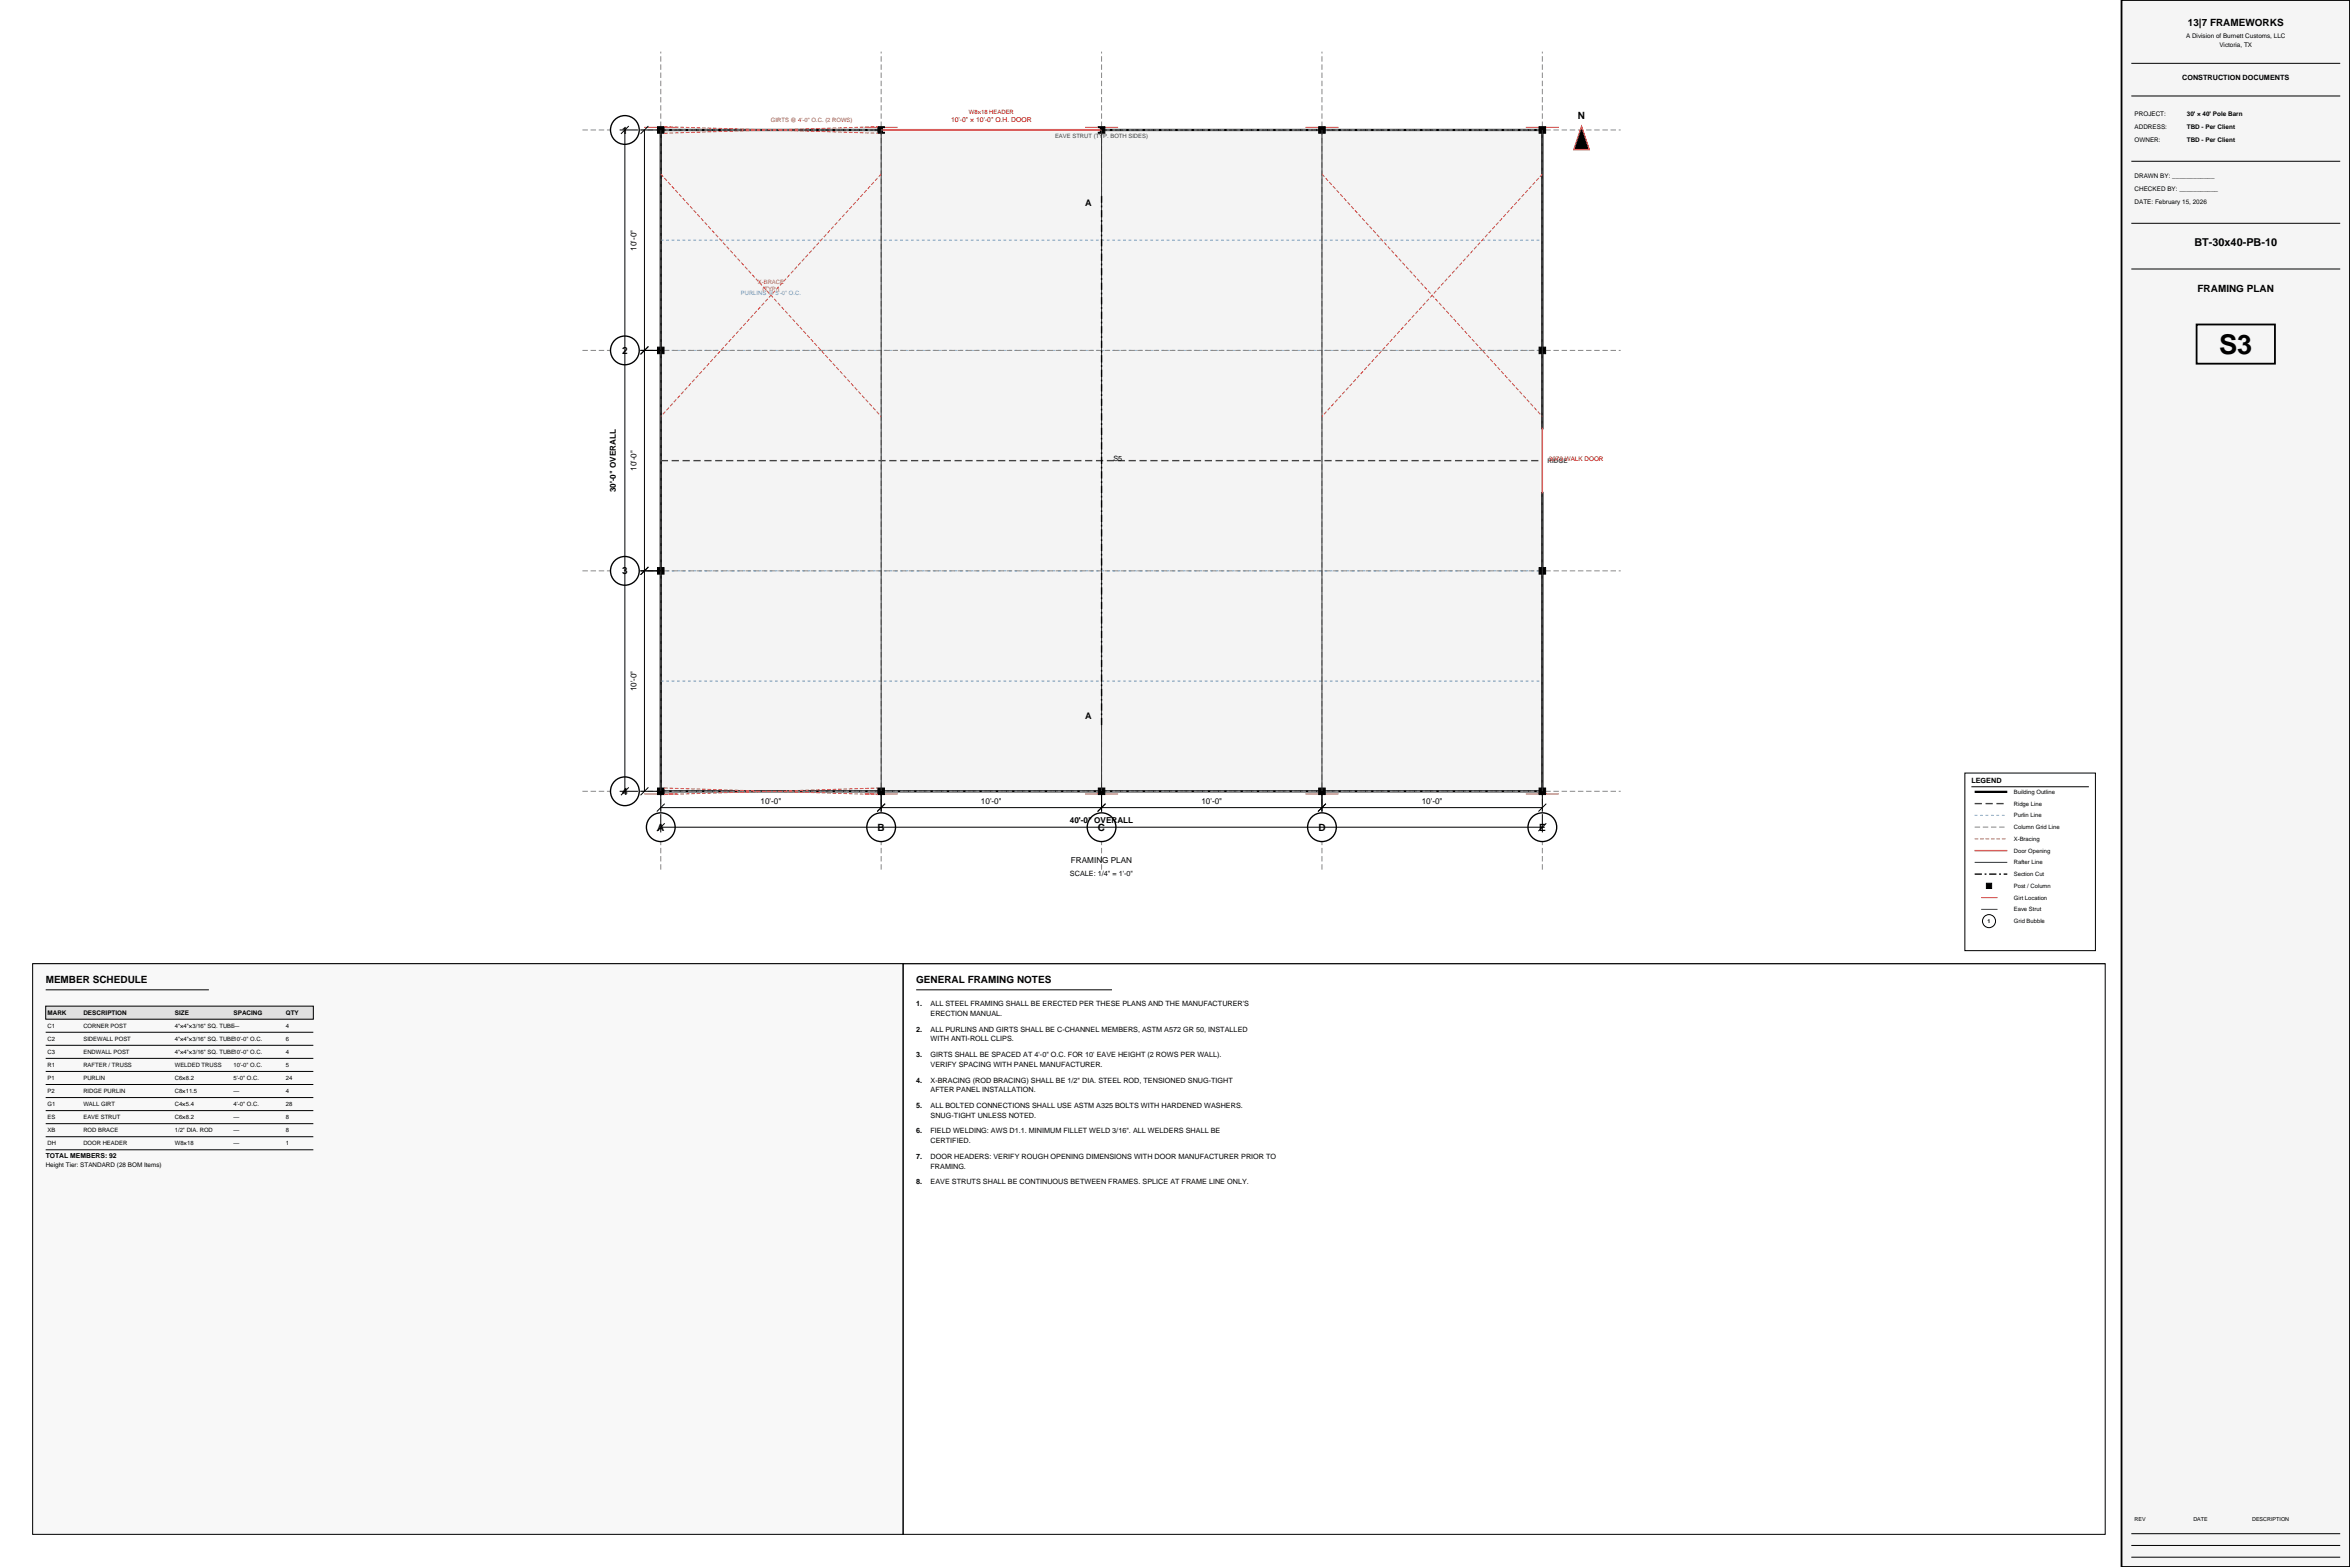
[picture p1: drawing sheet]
<svg xmlns="http://www.w3.org/2000/svg" width="914mm" height="610mm" viewBox="0 0 914 610" stroke-linecap="round" stroke-linejoin="round" font-family="sans-serif">
<defs><g id="words">
<text font-size="10.6" x="863.5" y="137.7">S3</text>
<text font-size="4.2" x="853.8" y="95.8">BT-30x40-PB-10</text>
<g font-size="3.9">
<text x="851.3" y="10.2">13|7 FRAMEWORKS</text>
<text x="614" y="46.2">N</text>
<text x="242.1" y="52">1</text>
<text x="855.1" y="113.5">FRAMING PLAN</text>
<text x="242.1" y="137.7">2</text>
<text x="242.1" y="223.5">3</text>
<text x="242.1" y="309.2">4</text>
<text x="255.7" y="323.2">A</text>
<text x="341.5" y="323.2">B</text>
<text x="427.2" y="323.2">C</text>
<text x="513" y="323.2">D</text>
<text x="598.8" y="323.2">E</text>
<text x="17.8" y="382.5">MEMBER SCHEDULE</text>
<text x="356.5" y="382.5">GENERAL FRAMING NOTES</text>
</g>
<g font-size="3.5">
<text x="422.3" y="80.1">A</text>
<text x="422.3" y="279.6">A</text>
</g>
<g font-size="3.2">
<text x="247.7" y="97.5" transform="rotate(-90 247.7 97.5)">10'-0&quot;</text>
<text x="247.7" y="183.2" transform="rotate(-90 247.7 183.2)">10'-0&quot;</text>
<text x="239.6" y="191.5" transform="rotate(-90 239.6 191.5)">30'-0&quot; OVERALL</text>
<text x="247.7" y="269" transform="rotate(-90 247.7 269)">10'-0&quot;</text>
<text x="295.9" y="312.9">10'-0&quot;</text>
<text x="381.7" y="312.9">10'-0&quot;</text>
<text x="467.5" y="312.9">10'-0&quot;</text>
<text x="553.2" y="312.9">10'-0&quot;</text>
<text x="416.3" y="320.3">40'-0&quot; OVERALL</text>
<text x="416.7" y="335.8">FRAMING PLAN</text>
</g>
<g font-size="2.8">
<text x="849.1" y="31">CONSTRUCTION DOCUMENTS</text>
<text x="433.2" y="179.2">S5</text>
<text x="767.1" y="304.5">LEGEND</text>
<text x="416.3" y="340.9">SCALE: 1/4&quot; = 1'-0&quot;</text>
<text x="356.5" y="391.4">1.</text>
<text x="362.1" y="391.4">ALL STEEL FRAMING SHALL BE ERECTED PER THESE PLANS AND THE MANUFACTURER'S</text>
<text x="362.1" y="395.2">ERECTION MANUAL.</text>
<text x="356.5" y="401.3">2.</text>
<text x="362.1" y="401.3">ALL PURLINS AND GIRTS SHALL BE C-CHANNEL MEMBERS, ASTM A572 GR 50, INSTALLED</text>
<text x="362.1" y="405.1">WITH ANTI-ROLL CLIPS.</text>
<text x="356.5" y="411.2">3.</text>
<text x="362.1" y="411.2">GIRTS SHALL BE SPACED AT 4'-0&quot; O.C. FOR 10' EAVE HEIGHT (2 ROWS PER WALL).</text>
<text x="362.1" y="415">VERIFY SPACING WITH PANEL MANUFACTURER.</text>
<text x="356.5" y="421.1">4.</text>
<text x="362.1" y="421.1">X-BRACING (ROD BRACING) SHALL BE 1/2&quot; DIA. STEEL ROD, TENSIONED SNUG-TIGHT</text>
<text x="362.1" y="424.9">AFTER PANEL INSTALLATION.</text>
<text x="356.5" y="431">5.</text>
<text x="362.1" y="431">ALL BOLTED CONNECTIONS SHALL USE ASTM A325 BOLTS WITH HARDENED WASHERS.</text>
<text x="362.1" y="434.8">SNUG-TIGHT UNLESS NOTED.</text>
<text x="356.5" y="440.9">6.</text>
<text x="362.1" y="440.9">FIELD WELDING: AWS D1.1. MINIMUM FILLET WELD 3/16&quot;. ALL WELDERS SHALL BE</text>
<text x="362.1" y="444.8">CERTIFIED.</text>
<text x="356.5" y="450.8">7.</text>
<text x="362.1" y="450.8">DOOR HEADERS: VERIFY ROUGH OPENING DIMENSIONS WITH DOOR MANUFACTURER PRIOR TO</text>
<text x="362.1" y="454.7">FRAMING.</text>
<text x="356.5" y="460.8">8.</text>
<text x="362.1" y="460.8">EAVE STRUTS SHALL BE CONTINUOUS BETWEEN FRAMES. SPLICE AT FRAME LINE ONLY.</text>
</g>
<text font-size="2.6" fill="#c00" x="370.1" y="47.5">10'-0&quot; × 10'-0&quot; O.H. DOOR</text>
<text font-size="2.6" x="17.8" y="450.3">TOTAL MEMBERS: 92</text>
<g font-size="2.5">
<text x="850.6" y="14.7">A Division of Burnett Customs, LLC</text>
<text x="863.6" y="18.3">Victoria, TX</text>
<text x="830.6" y="45">PROJECT:</text>
<text x="850.9" y="45">30' × 40' Pole Barn</text>
<text x="830.6" y="50">ADDRESS:</text>
<text x="850.9" y="50">TBD - Per Client</text>
<text x="830.6" y="55.1">OWNER:</text>
<text x="850.9" y="55.1">TBD - Per Client</text>
<text x="830.6" y="69.1">DRAWN BY: ____________</text>
<text x="830.6" y="74.2">CHECKED BY: ___________</text>
<text x="830.6" y="79.2">DATE: February 15, 2026</text>
<text x="18.5" y="394.7">MARK</text>
<text x="32.5" y="394.7">DESCRIPTION</text>
<text x="68" y="394.7">SIZE</text>
<text x="90.9" y="394.7">SPACING</text>
<text x="111.2" y="394.7">QTY</text>
<text x="17.8" y="454.2">Height Tier: STANDARD (28 BOM Items)</text>
</g>
<text font-size="2.5" fill="#c00" x="602.7" y="179.2">3070 WALK DOOR</text>
<text font-size="2.5" fill="#444" x="602.2" y="180.3">RIDGE</text>
<text font-size="2.3" fill="#c60" x="300" y="47.5">GIRTS @ 4'-0&quot; O.C. (2 ROWS)</text>
<text font-size="2.3" fill="#c00" x="377" y="44.2">W8×18 HEADER</text>
<text font-size="2.3" fill="#363" x="410.5" y="53.6">EAVE STRUT (TYP. BOTH SIDES)</text>
<g font-size="2.3" fill="#d44">
<text x="294.9" y="110.6">X-BRACE</text>
<text x="296.7" y="113.1">(TYP.)</text>
</g>
<text font-size="2.3" fill="#69c" x="288.3" y="114.9">PURLINS @ 5'-0&quot; O.C.</text>
<g font-size="2.3">
<text x="783.6" y="308.8">Building Outline</text>
<text x="783.6" y="313.4">Ridge Line</text>
<text x="783.6" y="318">Purlin Line</text>
<text x="783.6" y="322.5">Column Grid Line</text>
<text x="783.6" y="327.1">X-Bracing</text>
<text x="783.6" y="331.7">Door Opening</text>
<text x="783.6" y="336.2">Rafter Line</text>
<text x="783.6" y="340.8">Section Cut</text>
<text x="783.6" y="345.4">Post / Column</text>
<text x="783.6" y="350">Girt Location</text>
<text x="783.6" y="354.5">Eave Strut</text>
<text x="783.6" y="359.1">Grid Bubble</text>
<text x="18.5" y="399.8">C1</text>
<text x="32.5" y="399.8">CORNER POST</text>
<text x="68" y="399.8">4&quot;×4&quot;×3/16&quot; SQ. TUBE—</text>
<text x="111.2" y="399.8">4</text>
<text x="18.5" y="404.9">C2</text>
<text x="32.5" y="404.9">SIDEWALL POST</text>
<text x="68" y="404.9">4&quot;×4&quot;×3/16&quot; SQ. TUBE10'-0&quot; O.C.</text>
<text x="111.2" y="404.9">6</text>
<text x="18.5" y="410">C3</text>
<text x="32.5" y="410">ENDWALL POST</text>
<text x="68" y="410">4&quot;×4&quot;×3/16&quot; SQ. TUBE10'-0&quot; O.C.</text>
<text x="111.2" y="410">4</text>
<text x="18.5" y="415.1">R1</text>
<text x="32.5" y="415.1">RAFTER / TRUSS</text>
<text x="68" y="415.1">WELDED TRUSS</text>
<text x="90.9" y="415.1">10'-0&quot; O.C.</text>
<text x="111.2" y="415.1">5</text>
<text x="18.5" y="420.1">P1</text>
<text x="18.5" y="425.2">P2</text>
<text x="32.5" y="420.1">PURLIN</text>
<text x="32.5" y="425.2">RIDGE PURLIN</text>
<text x="68" y="420.1">C6×8.2</text>
<text x="68" y="425.2">C8×11.5</text>
<text x="90.9" y="420.1">5'-0&quot; O.C.</text>
<text x="90.9" y="425.2">—</text>
<text x="111.2" y="420.1">24</text>
<text x="111.2" y="425.2">4</text>
<text x="18.5" y="430.3">G1</text>
<text x="32.5" y="430.3">WALL GIRT</text>
<text x="68" y="430.3">C4×5.4</text>
<text x="90.9" y="430.3">4'-0&quot; O.C.</text>
<text x="111.2" y="430.3">28</text>
<text x="18.5" y="435.4">ES</text>
<text x="32.5" y="435.4">EAVE STRUT</text>
<text x="68" y="435.4">C6×8.2</text>
<text x="90.9" y="435.4">—</text>
<text x="111.2" y="435.4">8</text>
<text x="18.5" y="440.5">XB</text>
<text x="32.5" y="440.5">ROD BRACE</text>
<text x="68" y="440.5">1/2&quot; DIA. ROD</text>
<text x="90.9" y="440.5">—</text>
<text x="111.2" y="440.5">8</text>
<text x="18.5" y="445.5">DH</text>
<text x="32.5" y="445.5">DOOR HEADER</text>
<text x="68" y="445.5">W8×18</text>
<text x="90.9" y="445.5">—</text>
<text x="111.2" y="445.5">1</text>
</g>
<g font-size="2.1">
<text x="773.3" y="359.1">1</text>
<text x="830.6" y="591.8">REV</text>
<text x="853.4" y="591.8">DATE</text>
<text x="876.3" y="591.8">DESCRIPTION</text>
</g>
</g></defs>
<path d="M825.5 0h88.9v609.6h-88.9z" fill-rule="evenodd" fill="#f5f5f5"/>
<path d="M825.5 0h88.9v609.6h-88.9zM854.7 126.2h30.5v15.3h-30.5z" fill="none" stroke="#000" stroke-width=".71" stroke-linecap="butt"/>
<path d="M829.3 24.6h81.3M829.3 37.3h81.3M829.3 62.7h81.3M829.3 86.9h81.3M829.3 104.6h81.3M829.3 596.6h81.3M829.3 605.8h81.3M829.3 601.2h81.3" fill="none" stroke="#000" stroke-width=".39"/>
<path d="M257.1 50.6h343v257.2h-343z" fill-rule="evenodd" fill="#f4f4f4" stroke="#000" stroke-width=".88" stroke-linecap="butt"/>
<path d="M257.1 179.2h343" fill="none" stroke="#444" stroke-width=".53" stroke-dasharray="2.8 1.4" stroke-linecap="butt"/>
<path d="M257.1 50.6h343M257.1 93.4h343M257.1 136.3h343M257.1 222.1h343M257.1 265h343M257.1 307.8h343" fill="none" stroke="#69c" stroke-width=".39" stroke-dasharray="1.1 1.1" stroke-linecap="butt"/>
<path d="M250.7 49.5h12.8M336.4 49.5h12.9M422.2 49.5h12.9M508 49.5h12.8M593.7 49.5h12.9M250.7 308.8h12.8M336.4 308.8h12.9M422.2 308.8h12.9M508 308.8h12.8M593.7 308.8h12.9" fill="none" stroke="#c60" stroke-width=".39"/>
<path d="M226.6 50.6h404M226.6 136.3h404M226.6 222.1h404M226.6 307.8h404M257.1 338.3v-318.2M342.9 338.3v-318.2M428.6 338.3v-318.2M514.4 338.3v-318.2M600.1 338.3v-318.2" fill="none" stroke="#888" stroke-width=".39" stroke-dasharray="2.1 1.1" stroke-linecap="butt"/>
<g fill="#fff" stroke="#000" stroke-width=".53">
<circle cx="257.1" cy="321.8" r="5.6"/>
<circle cx="342.9" cy="321.8" r="5.6"/>
<circle cx="428.6" cy="321.8" r="5.6"/>
<circle cx="514.4" cy="321.8" r="5.6"/>
<circle cx="600.1" cy="321.8" r="5.6"/>
<circle cx="243.1" cy="50.6" r="5.6"/>
<circle cx="243.1" cy="136.3" r="5.6"/>
<circle cx="243.1" cy="222.1" r="5.6"/>
<circle cx="243.1" cy="307.8" r="5.6"/>
</g>
<g fill="#000" stroke="#000" stroke-width=".39">
<path d="M255.8 49.3h2.6v2.5h-2.6z" fill-rule="evenodd"/>
<path d="M341.6 49.3h2.5v2.5h-2.5z" fill-rule="evenodd"/>
<path d="M427.4 49.3h2.5v2.5h-2.5z" fill-rule="evenodd"/>
<path d="M513.1 49.3h2.6v2.5h-2.6z" fill-rule="evenodd"/>
<path d="M598.9 49.3h2.5v2.5h-2.5z" fill-rule="evenodd"/>
<path d="M255.8 135h2.6v2.6h-2.6z" fill-rule="evenodd"/>
<path d="M598.9 135h2.5v2.6h-2.5z" fill-rule="evenodd"/>
<path d="M255.8 220.8h2.6v2.5h-2.6z" fill-rule="evenodd"/>
<path d="M598.9 220.8h2.5v2.5h-2.5z" fill-rule="evenodd"/>
<path d="M255.8 306.6h2.6v2.5h-2.6z" fill-rule="evenodd"/>
<path d="M341.6 306.6h2.5v2.5h-2.5z" fill-rule="evenodd"/>
<path d="M427.4 306.6h2.5v2.5h-2.5z" fill-rule="evenodd"/>
<path d="M513.1 306.6h2.6v2.5h-2.6z" fill-rule="evenodd"/>
<path d="M598.9 306.6h2.5v2.5h-2.5z" fill-rule="evenodd"/>
</g>
<path d="M257.1 50.6v257.2M342.9 50.6v257.2M428.6 50.6v257.2M514.4 50.6v257.2M600.1 50.6v257.2" fill="none" stroke="#333" stroke-width=".39"/>
<path d="M258.4 51.8l83.2-2.5M258.4 49.3l83.2 2.5M257.1 67.7l85.8 94.3M342.9 67.7l-85.8 94.3M514.4 67.7l85.7 94.3M600.1 67.7l-85.7 94.3M258.4 309.1l83.2-2.5M258.4 306.6l83.2 2.5" fill="none" stroke="#d44" stroke-width=".39" stroke-dasharray="1.4 .7" stroke-linecap="butt"/>
<path d="M343.6 50.6h84.3M600.1 167v24.4" fill="none" stroke="#fff" stroke-width="1.4" stroke-linecap="butt"/>
<path d="M342.9 50.6h85.7M600.1 166.3v25.8" fill="none" stroke="#c00" stroke-width=".53"/>
<path d="M615.4 49.3l2.9 8.9h-5.9z" fill="#000" stroke="#c00" stroke-width=".53"/>
<g fill="none" stroke="#000" stroke-width=".39">
<path d="M241.1 50.6h7.1M243.1 50.6v257.2M244.7 49l-3.1 3.1M249.2 50.6h7.9M250.8 50.6v257.2M252.3 49l-3.1 3.1M249.2 136.3h7.9M252.3 134.8l-3.1 3M249.2 222.1h7.9M252.3 220.6l-3.1 3M241.1 307.8h7.1M244.7 306.3l-3.1 3.1"/>
<path d="M249.2 307.8h7.9v7.9M252.3 306.3l-3.1 3.1M257.1 316.7v7.1M257.1 314.2h343M258.6 312.7l-3 3M342.9 307.8v7.9M344.4 312.7l-3.1 3M428.6 307.8v7.9M430.1 312.7l-3 3M514.4 307.8v7.9M515.9 312.7l-3 3M600.1 307.8v7.9"/>
<path d="M600.1 316.7v7.1M601.7 312.7l-3.1 3M257.1 321.8h343M258.6 320.3l-3 3M601.7 320.3l-3.1 3"/>
</g>
<path d="M428.6 282.1v-205.8" fill="none" stroke="#000" stroke-width=".53" stroke-dasharray="2.8 1.1 .7 1.1" stroke-linecap="butt"/>
<path d="M764.5 300.7h50.8v69.1h-50.8z" fill-rule="evenodd" fill="#fff" stroke="#000" stroke-width=".39"/>
<path d="M767.1 306.1h45.7" fill="none" stroke="#000" stroke-width=".39"/>
<path d="M768.3 308.1h12.7" fill="none" stroke="#000" stroke-width=".88" stroke-linecap="butt"/>
<path d="M768.3 312.6h12.7" fill="none" stroke="#444" stroke-width=".53" stroke-dasharray="2.8 1.4" stroke-linecap="butt"/>
<path d="M768.3 317.2h12.7" fill="none" stroke="#69c" stroke-width=".39" stroke-dasharray="1.1 1.1" stroke-linecap="butt"/>
<path d="M768.3 321.8h12.7" fill="none" stroke="#888" stroke-width=".39" stroke-dasharray="2.1 1.1" stroke-linecap="butt"/>
<path d="M768.3 326.3h12.7" fill="none" stroke="#d44" stroke-width=".39" stroke-dasharray="1.4 .7" stroke-linecap="butt"/>
<path d="M768.3 330.9h12.7" fill="none" stroke="#c00" stroke-width=".53"/>
<path d="M768.3 335.5h12.7" fill="none" stroke="#333" stroke-width=".39"/>
<path d="M768.3 340.1h12.7" fill="none" stroke="#000" stroke-width=".53" stroke-dasharray="2.8 1.1 .7 1.1" stroke-linecap="butt"/>
<path d="M772.9 343.6h2.1v2h-2.1z" fill-rule="evenodd" fill="#000" stroke="#000" stroke-width=".39"/>
<path d="M770.9 349.2h6.3" fill="none" stroke="#c60" stroke-width=".39"/>
<path d="M770.9 353.8h6.3" fill="none" stroke="#363" stroke-width=".39"/>
<circle cx="773.9" cy="358.3" r="2.54" fill="#fff" stroke="#000" stroke-width=".39"/>
<path d="M12.7 374.9h806.4" fill="none" stroke="#444" stroke-width=".39"/>
<path d="M12.7 374.9h338.7v222h-338.7z" fill-rule="evenodd" fill="#f8f8f8"/>
<path d="M12.7 374.9h338.7v222h-338.7zM17.8 385.1h63.5" fill="none" stroke="#000" stroke-width=".39"/>
<path d="M17.8 391.4h104.1v5.1h-104.1z" fill-rule="evenodd" fill="#e0e0e0"/>
<g fill="none" stroke="#000" stroke-width=".39">
<path d="M351.4 374.9h467.7v222h-467.7zM17.8 391.4h104.1v5.1h-104.1zM356.5 385.1h76.2M17.8 401.6h104.1M17.8 406.7h104.1M17.8 411.7h104.1M17.8 416.8h104.1M17.8 421.9h104.1M17.8 427h104.1M17.8 432.1h104.1M17.8 437.1h104.1M17.8 442.2h104.1"/>
<path d="M17.8 447.3h104.1"/>
</g>
<use href="#words"/>
</svg>
